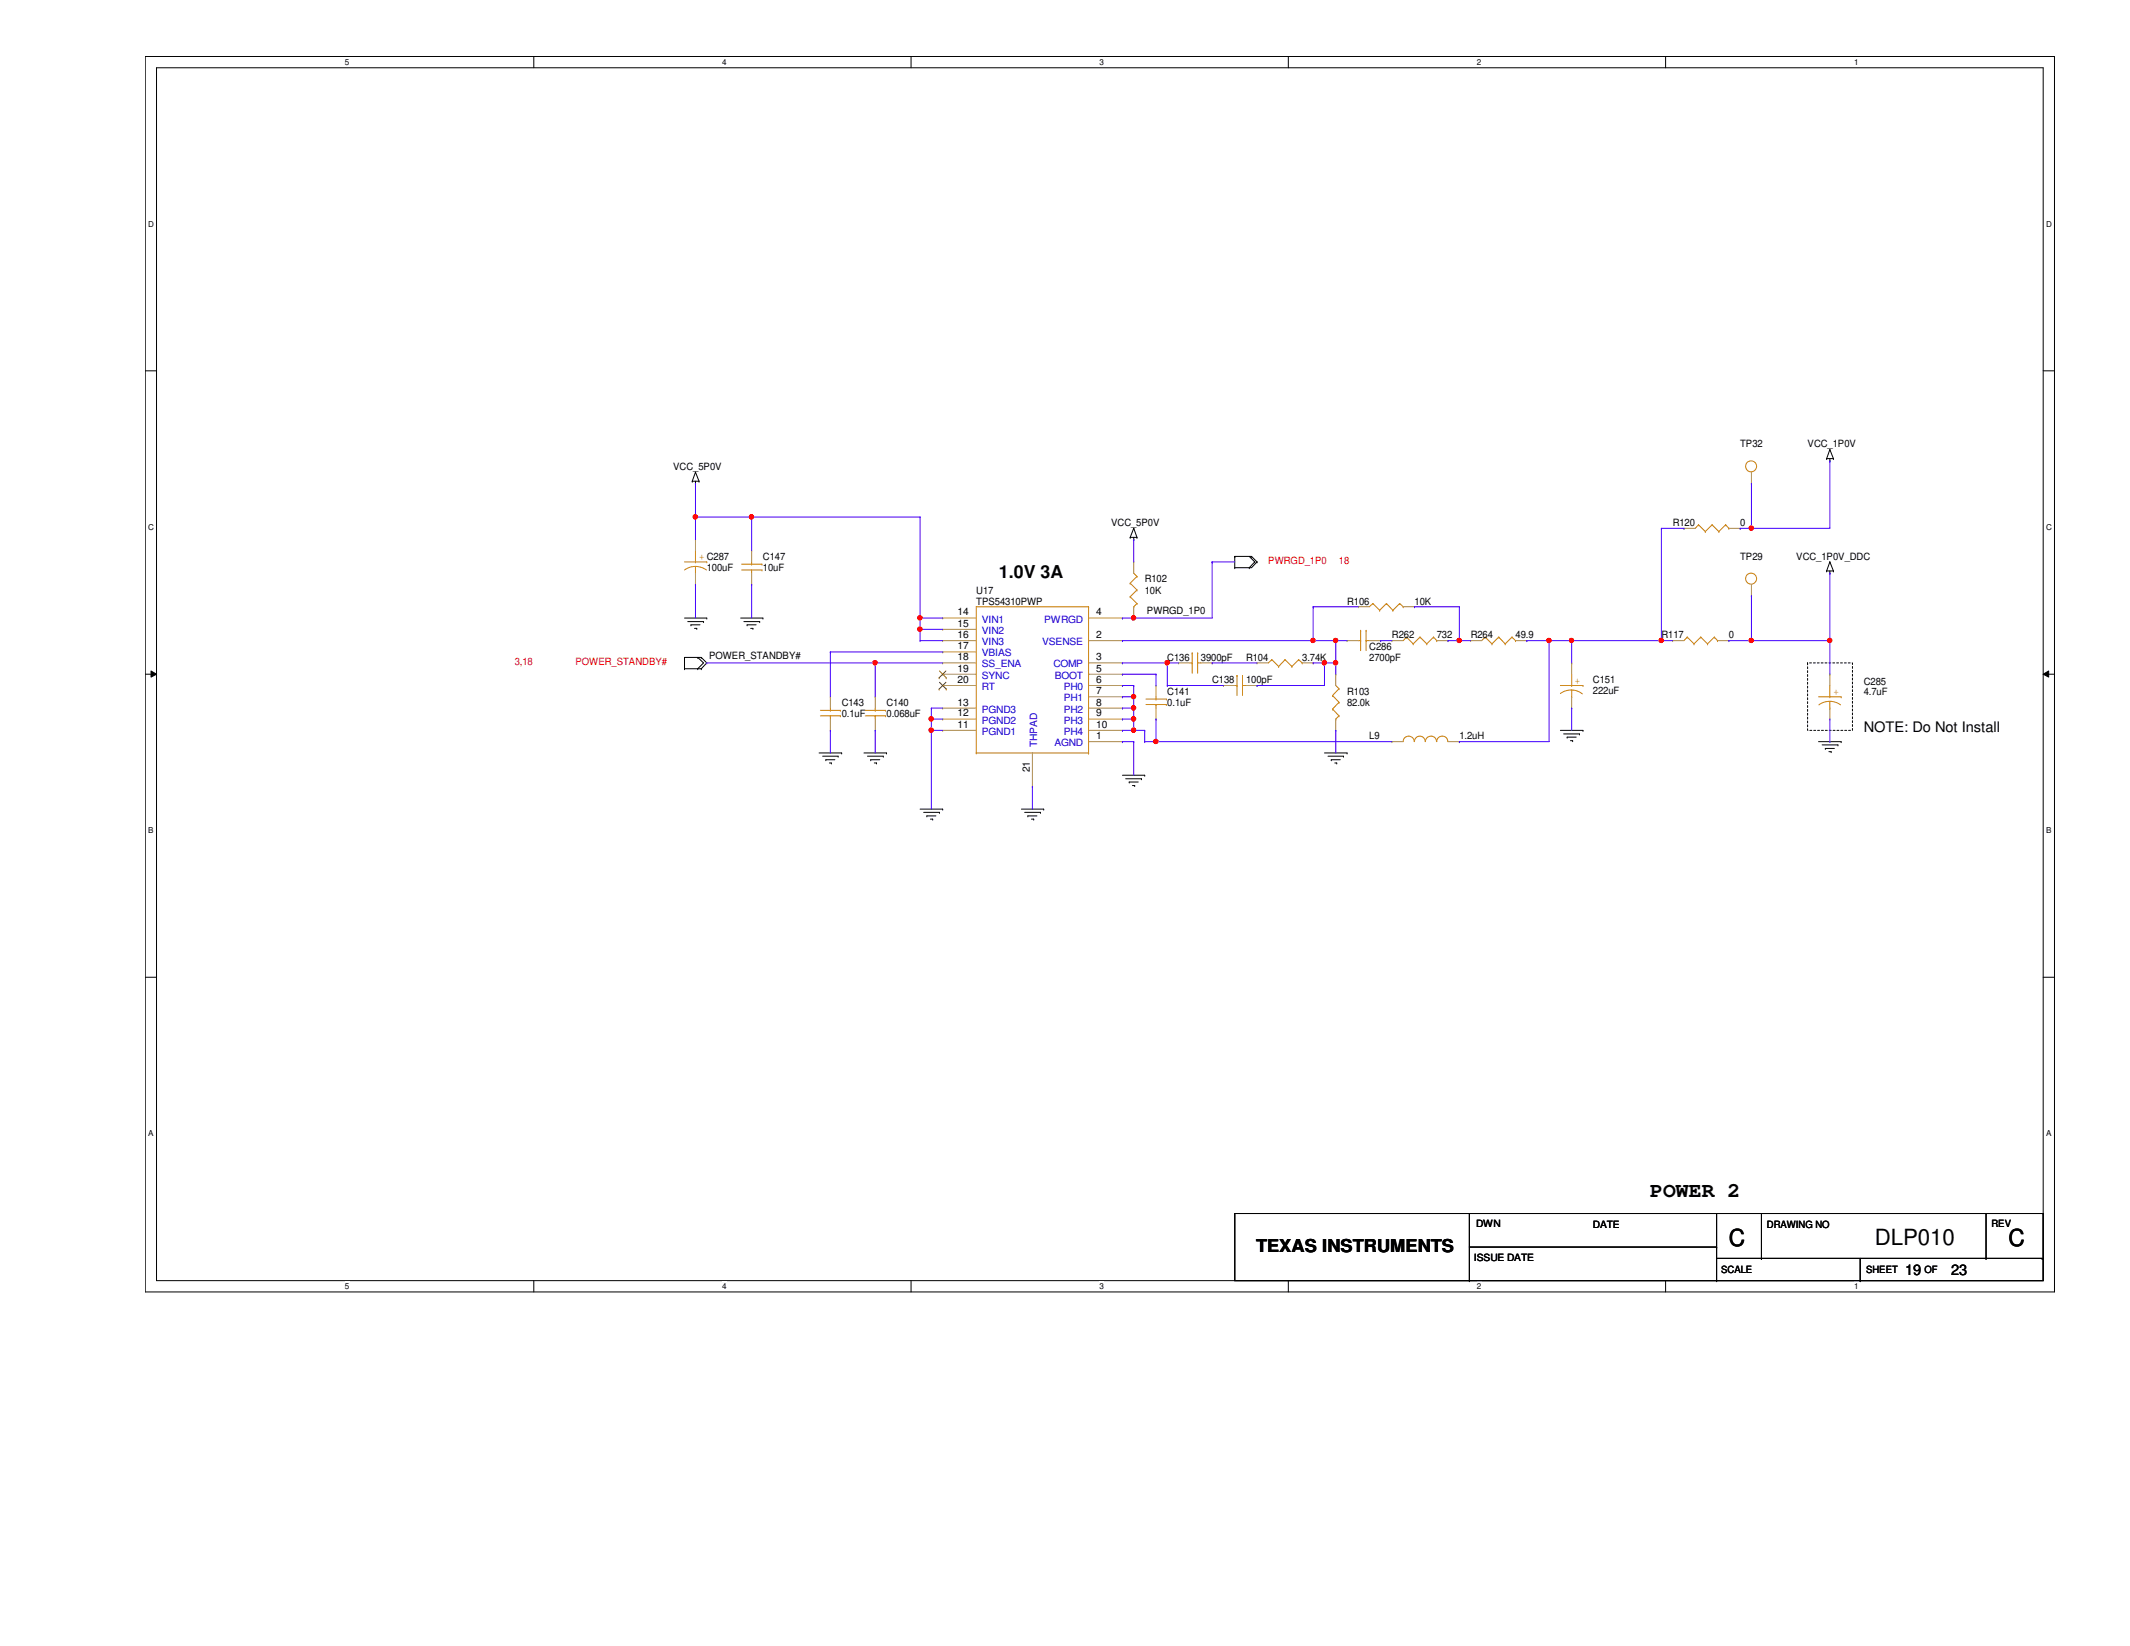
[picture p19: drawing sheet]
<svg xmlns="http://www.w3.org/2000/svg" width="279mm" height="216mm" viewBox="0 0 279 216" stroke-linecap="round" stroke-linejoin="round" font-family="sans-serif">
<defs><g id="words">
<g font-size="3.1">
<text x="226.8" y="163.4">C</text>
<text x="263.5" y="163.4">C</text>
</g>
<text font-size="2.9" x="245.9" y="163.2">DLP010</text>
<text font-size="2.8" x="216.5" y="157.1">POWER 2</text>
<g font-size="2.3">
<text x="131" y="75.9">1.0V 3A</text>
<text x="164.8" y="164.3">TEXAS INSTRUMENTS</text>
</g>
<g font-size="1.9">
<text x="244.5" y="96">NOTE: Do Not Install</text>
<text x="249.9" y="167.2">19</text>
<text x="255.9" y="167.2">23</text>
</g>
<g font-size="1.3">
<text x="228.3" y="58.7">TP32</text>
<text x="237.1" y="58.7">VCC_1P0V</text>
<text x="88.3" y="61.6">VCC_5P0V</text>
<text x="145.8" y="69">VCC_5P0V</text>
<text x="219.4" y="69">R120</text>
<text x="228.3" y="69">0</text>
<text x="92.7" y="74.9">100uF</text>
<text x="100.1" y="73.4">C147</text>
<text x="100.1" y="74.9">10uF</text>
<text x="128.1" y="77.9">U17</text>
<text x="150.2" y="76.4">R102</text>
<text x="150.2" y="77.9">10K</text>
<text x="228.3" y="73.4">TP29</text>
<text x="235.6" y="73.4">VCC_1P0V_DDC</text>
<text x="125.6" y="83.7">16</text>
<text x="125.6" y="82.2">15</text>
<text x="125.6" y="80.7">14</text>
<text x="128.1" y="79.3">TPS54310PWP</text>
<text x="143.8" y="83.7">2</text>
<text x="143.8" y="80.7">4</text>
<text x="150.5" y="80.6">PWRGD_1P0</text>
<text x="176.7" y="79.3">R106</text>
<text x="182.6" y="83.7">R262</text>
<text x="185.5" y="79.3">10K</text>
<text x="188.5" y="83.7">732</text>
<text x="192.9" y="83.7">R264</text>
<text x="198.8" y="83.7">49.9</text>
<text x="217.9" y="83.7">R117</text>
<text x="226.8" y="83.7">0</text>
<text x="93" y="86.4">POWER_STANDBY#</text>
<text x="125.6" y="89.6">20</text>
<text x="125.6" y="88.1">19</text>
<text x="125.6" y="86.6">18</text>
<text x="125.6" y="85.2">17</text>
<text x="143.8" y="86.6">3</text>
<text x="143.8" y="88.1">5</text>
<text x="143.8" y="89.6">6</text>
<text x="153.1" y="86.7">C136</text>
<text x="157.5" y="86.7">3900pF</text>
<text x="159" y="89.6">C138</text>
<text x="163.4" y="89.6">100pF</text>
<text x="163.4" y="86.7">R104</text>
<text x="170.8" y="86.7">3.74K</text>
<text x="179.6" y="85.2">C286</text>
<text x="179.6" y="86.7">2700pF</text>
<text x="209" y="89.6">C151</text>
<text x="244.5" y="89.8">C285</text>
<text x="110.4" y="92.6">C143</text>
<text x="110.4" y="94.1">0.1uF</text>
<text x="116.3" y="92.6">C140</text>
<text x="116.3" y="94.1">0.068uF</text>
<text x="125.6" y="92.5">13</text>
<text x="125.6" y="94">12</text>
<text x="125.6" y="95.5">11</text>
<text x="143.8" y="91.1">7</text>
<text x="143.8" y="92.5">8</text>
<text x="143.8" y="94">9</text>
<text x="143.8" y="95.5">10</text>
<text x="153.1" y="91.1">C141</text>
<text x="153.1" y="92.6">0.1uF</text>
<text x="176.7" y="91.1">R103</text>
<text x="176.7" y="92.6">82.0k</text>
<text x="209" y="91">222uF</text>
<text x="244.5" y="91.1">4.7uF</text>
<text x="135.1" y="101.3" transform="rotate(-90 135.1 101.3)">21</text>
<text x="143.8" y="96.9">1</text>
<text x="179.6" y="97">L9</text>
<text x="191.4" y="97">1.2uH</text>
<text x="193.6" y="161">DWN</text>
<text x="209" y="161.1">DATE</text>
<text x="231.8" y="161.1">DRAWING NO</text>
<text x="261.2" y="161">REV</text>
<text x="193.3" y="165.4">ISSUE DATE</text>
<text x="225.8" y="167">SCALE</text>
<text x="244.8" y="167">SHEET</text>
<text x="252.4" y="167">OF</text>
</g>
<g font-size="1.3" fill="#cc8006">
<text x="91.7" y="73.4">+ C287</text>
<text x="206.6" y="89.7">+</text>
<text x="240.5" y="91.1">+</text>
</g>
<g font-size="1.3" fill="#f00">
<text x="166.4" y="74">PWRGD_1P0</text>
<text x="175.6" y="74">18</text>
<text x="67.5" y="87.3">3,18</text>
<text x="75.5" y="87.3">POWER_STANDBY#</text>
</g>
<g font-size="1.3" fill="#00c">
<text x="128.8" y="83.1">VIN2</text>
<text x="128.8" y="81.7">VIN1</text>
<text x="136.9" y="81.7">PWRGD</text>
<text x="128.8" y="89">SYNC</text>
<text x="128.8" y="87.5">SS_ENA</text>
<text x="128.8" y="86.1">VBIAS</text>
<text x="128.8" y="84.6">VIN3</text>
<text x="136.7" y="84.6">VSENSE</text>
<text x="138.2" y="87.5">COMP</text>
<text x="138.3" y="89">BOOT</text>
<text x="128.8" y="90.5">RT</text>
<text x="128.8" y="93.5">PGND3</text>
<text x="128.8" y="94.9">PGND2</text>
<text x="139.5" y="90.5">PH0</text>
<text x="139.5" y="92">PH1</text>
<text x="139.5" y="93.5">PH2</text>
<text x="139.5" y="94.9">PH3</text>
<text x="128.8" y="96.4">PGND1</text>
<text x="136.1" y="98" transform="rotate(-90 136.1 98)">THPAD</text>
<text x="138.3" y="97.9">AGND</text>
<text x="139.5" y="96.4">PH4</text>
</g>
<g font-size="1.1">
<text x="45.3" y="8.6">5</text>
<text x="94.7" y="8.6">4</text>
<text x="144.2" y="8.6">3</text>
<text x="193.7" y="8.6">2</text>
<text x="243.2" y="8.6">1</text>
<text x="19.4" y="29.7">D</text>
<text x="268.4" y="29.7">D</text>
<text x="19.4" y="69.5">C</text>
<text x="268.4" y="69.5">C</text>
<text x="19.4" y="109.3">B</text>
<text x="268.4" y="109.3">B</text>
<text x="19.4" y="149">A</text>
<text x="268.4" y="149">A</text>
<text x="45.3" y="169.1">5</text>
<text x="94.7" y="169.1">4</text>
<text x="144.2" y="169.1">3</text>
<text x="193.7" y="169.1">2</text>
<text x="243.2" y="169.1">1</text>
</g>
</g></defs>
<path d="M19.1 7.4h250.4v162.1h-250.4zM20.5 8.9h247.5v159.1h-247.5z" fill="none" stroke="#000" stroke-width=".13"/>
<g fill="#fff">
<path d="M45.3 7.6h.5v1.2h-.5z"/>
<path d="M45.3 168.1h.5v1.2h-.5z"/>
</g>
<path d="M70 7.4v1.5M70 168v1.5" fill="none" stroke="#000" stroke-width=".13"/>
<g fill="#fff">
<path d="M94.7 7.6h.6v1.2h-.6z"/>
<path d="M94.7 168.1h.6v1.2h-.6z"/>
</g>
<path d="M119.5 7.4v1.5M119.5 168v1.5" fill="none" stroke="#000" stroke-width=".13"/>
<g fill="#fff">
<path d="M144.2 7.6h.6v1.2h-.6z"/>
<path d="M144.2 168.1h.6v1.2h-.6z"/>
</g>
<path d="M169 7.4v1.5M169 168v1.5" fill="none" stroke="#000" stroke-width=".13"/>
<g fill="#fff">
<path d="M193.7 7.6h.6v1.2h-.6z"/>
<path d="M193.7 168.1h.6v1.2h-.6z"/>
</g>
<path d="M218.5 7.4v1.5M218.5 168v1.5" fill="none" stroke="#000" stroke-width=".13"/>
<g fill="#fff">
<path d="M243.2 7.6h.6v1.2h-.6z"/>
<path d="M243.2 168.1h.6v1.2h-.6z"/>
<path d="M19.4 28.7h.8v1.2h-.8z"/>
<path d="M268.4 28.7h.8v1.2h-.8z"/>
<path d="M19.4 68.5h.8v1.2h-.8z"/>
<path d="M268.4 68.5h.8v1.2h-.8z"/>
</g>
<path d="M19.1 48.6h1.4M268 48.6h1.5" fill="none" stroke="#000" stroke-width=".13"/>
<g fill="#fff">
<path d="M19.4 108.3h.8v1.2h-.8z"/>
<path d="M268.4 108.3h.7v1.2h-.7z"/>
</g>
<path d="M19.1 88.4h1.4M19.8 88l.7 .4-.7 .4zM268 88.4l.7-.4v.8zM268 88.4h1.5" fill="none" stroke="#000" stroke-width=".13"/>
<path d="M19.8 88l.7 .4-.7 .4zM268 88.4l.7-.4v.8z" fill="#000"/>
<g fill="#fff">
<path d="M19.4 148h.8v1.2h-.8z"/>
<path d="M268.4 148h.7v1.2h-.7z"/>
</g>
<g fill="none" stroke="#000" stroke-width=".13">
<path d="M240 59h.1M240 59l-.4 1.2M240 59l.5 1.2M90.8 63.1h.1M90.8 63.1h.9M91.2 63.4h.1M91.2 61.9h.1M91.2 63.1v.3M91.2 61.9l-.4 1.2M91.2 61.9l.5 1.2M91.7 63.1h.1M148.3 70.5h.1"/>
<path d="M148.3 70.5h.8M148.7 70.8h.1M148.7 69.3h.1M148.7 70.5v.3M148.7 69.3l-.4 1.2M148.7 69.3l.4 1.2M149.1 70.5h.1M162 74.5h.1M162 73h.1M162 73h2.2M162 73v1.5M163.9 74.5h.1"/>
<path d="M163.9 73l.7 .7M164.2 73h.1M164.2 73l.7 .7M164.6 73.7h.1M164.6 73.7l-.7 .8M164.9 73.7h.1M164.9 73.7l-.7 .8h-2.2M239.6 60.2h.1M239.6 74.9h.1M239.6 60.2h.9M239.6 74.9h.9M240 60.5h.1"/>
<path d="M240 75.2h.1M240 73.7h.1M240 60.2v.3M240 74.9v.3M240 73.7l-.4 1.2M240 73.7l.5 1.2M240.5 60.2h.1M240.5 74.9h.1M89.8 87.7h.1M89.8 86.2h.1M89.8 81.1h2.9M89.8 87.7h2.2"/>
<path d="M89.8 86.2h2.2M89.8 86.2v1.5M90.2 81.5h2.1M90.6 82h.1M90.6 82h1.2M91.1 82.4h.3M91.4 82.4h.1M91.5 87.7h.1M91.5 86.2h.1M91.5 86.2l.8 .8-.8 .7M92 87.7h.1M92 86.2h.1"/>
<path d="M92 86.2l.7 .8-.7 .7M92.3 81.5h.1M92.7 81.1h.1M97.2 81.1h2.9M97.6 81.5h2.1M98 82h.1M98 82h1.2M98.5 82.4h.3M98.8 82.4h.1M99.7 81.5h.1M100.1 81.1h.1M107.4 98.8h3"/>
<path d="M107.9 99.2h2M108.3 99.7h.1M108.3 99.7h1.2M109.9 99.2h.1M110.4 98.8h.1M113.3 98.8h3M113.8 99.2h2.1M114.2 99.7h.1M114.2 99.7h1.2M115.9 99.2h.1M116.3 98.8h.1M173.7 98.8h3"/>
<path d="M174.2 99.2h2M174.6 99.7h.1M174.6 99.7h1.2M176.2 99.2h.1M176.7 98.8h.1M204.7 95.8h2.9M205.1 96.3h2.1M205.6 96.7h.1M205.6 96.7h1.2M206 97.2h.3M206.3 97.2h.1M207.2 96.3h.1"/>
<path d="M207.6 95.8h.1M238.5 97.3h3M239 97.7h2.1M239.4 98.2h.1M239.4 98.2h1.2M239.9 98.6h.3M240.2 98.6h.1M241.1 97.7h.1M241.5 97.3h.1M108.8 100.1h.3M109.1 100.1h.1M114.7 100.1h.3"/>
<path d="M115 100.1h.1M120.7 106.1h3M121.2 106.6h2M121.6 107h.1M121.6 107h1.2M122 107.4h.3M122.3 107.4h.1M123.2 106.6h.1M123.7 106.1h.1M134 106.1h2.9M134.4 106.6h2.1M134.8 107h.1"/>
<path d="M134.8 107h1.2M135.3 107.4h.3M135.6 107.4h.1M136.5 106.6h.1M136.9 106.1h.1M147.2 101.7h3M147.7 102.1h2M148.1 102.6h.1M148.1 102.6h1.2M148.5 103h.3M148.8 103h.1M149.7 102.1h.1"/>
<path d="M150.2 101.7h.1M175.1 100.1h.2M175.3 100.1h.1M19.1 128.2h1.4M268 128.2h1.5M162 159.2h106v8.8h-106zM192.7 159.2v8.8M225.2 159.2v8.8M231.1 159.2v5.9M260.5 159.2v5.9M192.7 168h.1M192.7 163.6h32.5"/>
<path d="M225.2 163.6h.1M225.2 168h.1M225.2 165.1h42.7M231.1 165.1h.1M244 168h.1M244 165.1v2.9M260.5 165.1h.1M267.9 165.1h.1"/>
</g>
<path d="M237.1 87h5.9v8.8h-5.9z" fill="none" stroke="#000" stroke-width=".13" stroke-dasharray=".3 .3"/>
<g fill="none" stroke="#cc8006" stroke-width=".13">
<path d="M89.8 73.7h2.9M91.2 75.2h.1M91.2 73.7h.1M91.2 74.3a2.53 2.53 0 0 1 1.5 .5M91.2 74.3a2.44 2.44 0 0 0-1.4 .5M91.2 72.2v1.5M91.2 74.3v.9M92.7 73.7h.1M97.3 74.8h2.6M97.3 74h2.6M98.6 74h.1M98.6 74.8h.1"/>
<path d="M98.6 73.7v.3M98.6 74.8v.4M99.9 74.8h.1M99.9 74h.1M142.8 79.6h.1M142.8 79.6h-14.7v19.2M142.8 79.6v19.2M148.3 76.5h.1M148.3 78.3h.1M148.3 76.5l.8 .9M148.3 78.3l.8 .9M148.7 79.6h.1"/>
<path d="M148.7 75.2l.4 .4M149.1 75.6h.1M149.1 77.4h.1M149.1 79.2h.1M149.1 75.6l-.8 .9M149.1 77.4l-.8 .9M149.1 79.2l-.4 .4M180.1 79.2h.1M180.1 79.2l.9 .9M180.1 79.2l-.5 .4M181.9 79.2h.1M181.9 79.2l-.9 .9"/>
<path d="M181.9 79.2l.8 .9M183.6 79.2h.1M183.6 79.2l-.9 .9M183.6 79.2l.5 .4M184.1 79.6h.1M222.8 68.8h.1M222.8 68.8l-.4 .5M222.8 68.8l.9 .9M223.7 69.7h.1M224.6 68.8h.1M224.6 68.8l-.9 .9M224.6 68.8l.9 .9"/>
<path d="M225.5 69.7h.1M226.4 68.8h.1M226.4 68.8l-.9 .9M226.4 68.8l.4 .5M226.8 69.3h.1M107.6 93.9h2.6M107.6 93.2h2.6M108.9 93.2h.1M108.9 93.9h.1M108.9 92.9v.3M108.9 93.9v.4M110.2 93.9h.1"/>
<path d="M110.2 93.2h.1M113.5 93.9h2.7M113.5 93.2h2.7M114.8 93.2h.1M114.8 93.9h.1M114.8 92.9v.3M114.8 93.9v.4M116.2 93.9h.1M116.2 93.2h.1M128.1 98.8h.1M128.1 98.8h14.7M142.8 98.8h.1"/>
<path d="M150.3 92.4h2.7M150.3 91.7h2.7M151.6 91.7h.1M151.6 92.4h.1M151.6 91.4v.3M151.6 92.4v.5M153 92.4h.1M153 91.7h.1M156.1 87h.3M156.4 87h.1M156.4 85.6h.1M156.4 85.6v2.7"/>
<path d="M157.1 85.6h.1M157.1 87h.1M157.1 87h.4M157.1 85.6v2.7M162 89.9h.3M162.3 89.9h.1M162.3 88.6h.1M162.3 88.6v2.6M163 88.6h.1M163 89.9h.1M163 89.9h.4M163 88.6v2.6"/>
<path d="M166.8 86.5h.1M166.8 86.5l-.4 .5M166.8 86.5l.9 .9M167.7 87.4h.1M168.6 86.5h.1M168.6 86.5l-.9 .9M168.6 86.5l.9 .9M169.5 87.4h.1M170.3 86.5h.1M170.3 86.5l-.8 .9M170.3 86.5l.5 .5M170.8 87h.1"/>
<path d="M174.8 91.2h.1M174.8 93h.1M174.8 91.2l.8 .9M174.8 93l.8 .9M175.2 94.3h.1M175.2 89.9l.4 .4M175.6 90.3h.1M175.6 92.1h.1M175.6 93.9h.1M175.6 90.3l-.8 .9M175.6 92.1l-.8 .9M175.6 93.9l-.4 .4"/>
<path d="M178.2 84h.3M178.5 84h.1M178.5 82.7h.1M178.5 82.7v2.6M179.2 82.7h.1M179.2 84h.1M179.2 84h.4M179.2 82.7v2.6M181 80.1h.1M182.7 80.1h.1M184.1 97.3a.72 .72 0 0 1 .7-.7 .72 .72 0 0 1 .7 .7M184.5 83.6h.1"/>
<path d="M184.5 83.6l-.4 .4M184.5 83.6l.9 .9M185.4 84.5h.1M185.5 97.3a.7 .7 0 0 1 .7-.7 .7 .7 0 0 1 .7 .7M186.3 83.6h.1M186.3 83.6l-.9 .9M186.3 83.6l.9 .9M187 97.3a.72 .72 0 0 1 .7-.7 .72 .72 0 0 1 .7 .7M187.2 84.5h.1M188 83.6h.1M188 83.6l-.8 .9M188 83.6l.5 .4"/>
<path d="M188.5 84h.1M188.5 97.3a.72 .72 0 0 1 .7-.7 .72 .72 0 0 1 .7 .7M194.8 83.6h.1M194.8 83.6l-.4 .4M194.8 83.6l.9 .9M195.7 84.5h.1M196.6 83.6h.1M196.6 83.6l-.9 .9M196.6 83.6l.8 .9M197.4 84.5h.1M198.3 83.6h.1M198.3 83.6l-.9 .9"/>
<path d="M198.3 83.6l.5 .4M198.8 84h.1M204.7 89.9h2.9M206.2 91.4h.1M206.2 89.9h.1M206.2 90.5a2.19 2.19 0 0 1 1.4 .5M206.2 90.5h-.1a2.26 2.26 0 0 0-1.4 .5M206.2 88.4v1.5M206.2 90.5v.9M207.6 89.9h.1M221.3 83.6h.1M221.3 83.6l-.4 .4"/>
<path d="M221.3 83.6l.9 .9M222.2 84.5h.1M223.1 83.6h.1M223.1 83.6l-.9 .9M223.1 83.6l.9 .9M224 84.5h.1M224.9 83.6h.1M224.9 83.6l-.9 .9M224.9 83.6l.4 .4M225.3 84h.1M238.5 91.4h3M240 92.9h.1"/>
<path d="M240 91.4h.1M240 92a2.31 2.31 0 0 1 1.4 .5M240 92a2.34 2.34 0 0 0-1.4 .5M240 89.9v1.5M240 92v.9M241.5 91.4h.1"/>
<circle cx="229.7" cy="61.2" r=".72"/>
<circle cx="229.7" cy="75.9" r=".72"/>
</g>
<g fill="none" stroke="#a84" stroke-width=".13">
<path d="M91.2 70.8h.1M91.2 76.7h.1M91.2 70.8v1.4M91.2 75.2v1.5M98.6 72.2h.1M98.6 76.7h.1M98.6 72.2v1.5M98.6 75.2v1.5M148.7 73.7h.1M148.7 73.7v1.5M148.7 79.6v1.5M178.2 79.6h.1"/>
<path d="M178.2 79.6h1.4M184.1 79.6h1.4M185.5 79.6h.1M220.9 69.3h.1M220.9 69.3h1.5M226.8 69.3h1.5M228.3 69.3h.1M229.7 63.4h.1M229.7 78.1h.1M229.7 61.9v1.5M229.7 76.7v1.4M108.9 91.4h.1"/>
<path d="M108.9 95.8h.1M108.9 91.4v1.5M108.9 94.3v1.5M114.8 91.4h.1M114.8 95.8h.1M114.8 91.4v1.5M114.8 94.3v1.5M123.7 89.9h.1M123.7 88.4h.1M123.7 87h.1M123.7 85.5h.1M123.7 84h.1"/>
<path d="M123.7 82.5h.1M123.7 81.1h.1M123.7 92.9h.1M123.7 94.3h.1M123.7 95.8h.1M123.7 87h4.4M123.7 84h4.4M123.7 89.9h4.4M123.7 81.1h4.4M123.7 88.4h4.4M123.7 92.9h4.4M123.7 94.3h4.4"/>
<path d="M123.7 95.8h4.4M123.7 85.5h4.4M123.7 82.5h4.4M135.4 98.8v4.4M142.8 87h4.4M142.8 84h4.4M142.8 97.3h4.4M142.8 89.9h4.4M142.8 81.1h4.4M142.8 88.4h4.4M142.8 91.4h4.4M142.8 92.9h4.4"/>
<path d="M142.8 94.3h4.4M142.8 95.8h4.4M147.2 97.3h.1M147.2 84h.1M147.2 87h.1M147.2 81.1h.1M147.2 88.4h.1M147.2 89.9h.1M147.2 91.4h.1M147.2 92.9h.1M147.2 94.3h.1M147.2 95.8h.1"/>
<path d="M148.7 81.1h.1M151.6 89.9h.1M151.6 94.3h.1M151.6 89.9v1.5M151.6 92.9v1.4M154.6 87h.1M154.6 87h1.5M157.5 87h1.5M159 87h.1M160.5 89.9h.1M160.5 89.9h1.5M163.4 89.9h1.5"/>
<path d="M164.9 87h.1M164.9 89.9h.1M164.9 87h1.5M170.8 87h1.5M172.3 87h.1M175.2 88.4h.1M175.2 95.8h.1M175.2 88.4v1.5M175.2 94.3v1.5M176.7 84h.1M176.7 84h1.5M179.6 84h1.5"/>
<path d="M181.1 84h.1M182.6 84h.1M182.6 97.3h.1M182.6 84h1.5M182.6 97.3h1.5M188.5 84h1.4M189.9 84h.1M189.9 97.3h1.5M191.4 97.3h.1M192.9 84h.1M192.9 84h1.5M198.8 84h1.5"/>
<path d="M200.3 84h.1M206.2 87h.1M206.2 92.9h.1M206.2 87v1.4M206.2 91.4v1.5M219.4 84h.1M219.4 84h1.5M225.3 84h1.5M226.8 84h.1M240 88.4h.1M240 94.3h.1M240 88.4v1.5"/>
<path d="M240 92.9v1.4M135.4 103.2h.1"/>
</g>
<path d="M123.2 90.4h.1M123.2 88.9h.1M123.2 89.5l.9 .9M123.2 88l.9 .9M124.1 89.5l-.9 .9M124.1 88l-.9 .9M124.1 90.4h.1M124.1 88.9h.1" fill="none" stroke="#804000" stroke-width=".13"/>
<path d="M114.8 87h.1M114.8 87v4.4M147.2 94.3h.1M147.2 94.3h1.5M203.2 84h3M206.2 84h.1M206.2 84v3" fill="none" stroke="#4200ff" stroke-width=".13"/>
<circle cx="114.8" cy="86.9" r=".29" fill="#f00"/>
<circle cx="114.8" cy="86.9" r=".29" fill="none" stroke="#f00" stroke-width=".13"/>
<path d="M120.7 84h.1M120.7 84h3M175.2 84h.1M175.2 84h1.5M206.2 84h.1M206.2 84h11.7" fill="none" stroke="#4200ff" stroke-width=".13"/>
<circle cx="217.9" cy="84" r=".29" fill="#f00"/>
<circle cx="217.9" cy="84" r=".29" fill="none" stroke="#f00" stroke-width=".13"/>
<circle cx="206.1" cy="84" r=".29" fill="#f00"/>
<circle cx="206.1" cy="84" r=".29" fill="none" stroke="#f00" stroke-width=".13"/>
<path d="M91.2 67.8h.1M91.2 67.8h7.4M91.2 67.8v3M229.7 63.4h.1M229.7 63.4v5.9M122.2 92.9h.1M122.2 92.9v1.4M200.3 84h.1M200.3 84h2.9M135.4 103.2h.1M135.4 103.2v2.9" fill="none" stroke="#4200ff" stroke-width=".13"/>
<circle cx="91.2" cy="67.8" r=".29" fill="#f00"/>
<circle cx="91.2" cy="67.8" r=".29" fill="none" stroke="#f00" stroke-width=".13"/>
<path d="M91.2 76.7h.1M91.2 63.4h.1M91.2 63.4v4.4M91.2 76.7v4.4M98.6 76.7h.1M98.6 67.8h.1M98.6 67.8v4.4M98.6 76.7v4.4M203.2 84h.1M203.2 84v13.3" fill="none" stroke="#4200ff" stroke-width=".13"/>
<circle cx="203.2" cy="84" r=".29" fill="#f00"/>
<circle cx="203.2" cy="84" r=".29" fill="none" stroke="#f00" stroke-width=".13"/>
<path d="M98.6 67.8h.1M98.6 67.8h22.1M120.7 82.5h.1M120.7 82.5v1.5M147.2 92.9h.1M147.2 92.9h1.5M148.7 94.3h.1M148.7 94.3v1.5" fill="none" stroke="#4200ff" stroke-width=".13"/>
<circle cx="98.6" cy="67.8" r=".29" fill="#f00"/>
<circle cx="98.6" cy="67.8" r=".29" fill="none" stroke="#f00" stroke-width=".13"/>
<path d="M122.2 94.3h.1M122.2 94.3v1.5" fill="none" stroke="#4200ff" stroke-width=".13"/>
<circle cx="122.1" cy="94.3" r=".29" fill="#f00"/>
<circle cx="122.1" cy="94.3" r=".29" fill="none" stroke="#f00" stroke-width=".13"/>
<path d="M148.7 89.9h.1M148.7 89.9v1.5" fill="none" stroke="#4200ff" stroke-width=".13"/>
<circle cx="148.7" cy="91.4" r=".29" fill="#f00"/>
<circle cx="148.7" cy="91.4" r=".29" fill="none" stroke="#f00" stroke-width=".13"/>
<path d="M147.2 88.4h.1M147.2 88.4h4.4M151.6 88.4h.1M151.6 88.4v1.5M191.4 84h.1M191.4 84h1.5" fill="none" stroke="#4200ff" stroke-width=".13"/>
<circle cx="191.4" cy="84" r=".29" fill="#f00"/>
<circle cx="191.4" cy="84" r=".29" fill="none" stroke="#f00" stroke-width=".13"/>
<path d="M122.2 94.3h.1M122.2 95.8h.1M122.2 94.3h1.5M122.2 95.8v10.3" fill="none" stroke="#4200ff" stroke-width=".13"/>
<circle cx="122.1" cy="95.8" r=".29" fill="#f00"/>
<circle cx="122.1" cy="95.8" r=".29" fill="none" stroke="#f00" stroke-width=".13"/>
<path d="M120.7 82.5h.1M120.7 82.5h3M147.2 91.4h.1M147.2 91.4h1.5" fill="none" stroke="#4200ff" stroke-width=".13"/>
<circle cx="120.7" cy="82.5" r=".29" fill="#f00"/>
<circle cx="120.7" cy="82.5" r=".29" fill="none" stroke="#f00" stroke-width=".13"/>
<g fill="none" stroke="#4200ff" stroke-width=".13">
<path d="M185.5 79.6h.1M185.5 79.6h5.9M191.4 79.6h.1M191.4 79.6v4.4h-1.5M120.7 81.1h.1M120.7 81.1v1.4M122.2 95.8h.1M122.2 95.8h1.5M150.2 97.3h.1M150.2 97.3h32.4M151.6 94.3h.1M151.6 97.3h.1"/>
<path d="M151.6 94.3v3M189.9 84h.1"/>
</g>
<circle cx="151.6" cy="97.3" r=".29" fill="#f00"/>
<circle cx="151.6" cy="97.3" r=".29" fill="none" stroke="#f00" stroke-width=".13"/>
<path d="M120.7 67.8h.1M120.7 67.8v13.3M114.8 87h.1M114.8 87h8.9M120.7 81.1h.1M120.7 81.1h3M148.7 81.1h.1M148.7 81.1h10.3" fill="none" stroke="#4200ff" stroke-width=".13"/>
<circle cx="120.7" cy="81" r=".29" fill="#f00"/>
<circle cx="120.7" cy="81" r=".29" fill="none" stroke="#f00" stroke-width=".13"/>
<g fill="none" stroke="#4200ff" stroke-width=".13">
<path d="M172.3 79.6h.1M172.3 79.6h5.9M229.7 69.3h.1M229.7 69.3h10.3M114.8 95.8h.1M114.8 95.8v3M147.2 89.9h.1M147.2 89.9h1.5M148.7 91.4h.1M148.7 91.4v1.5M175.2 95.8h.1M175.2 95.8v3"/>
<path d="M206.2 92.9h.1M206.2 92.9v2.9"/>
</g>
<circle cx="229.7" cy="69.3" r=".29" fill="#f00"/>
<circle cx="229.7" cy="69.3" r=".29" fill="none" stroke="#f00" stroke-width=".13"/>
<g fill="none" stroke="#4200ff" stroke-width=".13">
<path d="M240 60.5h.1M240 60.5v8.8M92.7 87h.1M92.7 87h22.1M108.9 85.5h.1M108.9 95.8h.1M108.9 85.5h14.8M108.9 85.5v5.9M108.9 95.8v3M122.2 92.9h.1M122.2 92.9h1.5M147.2 84h.1"/>
<path d="M147.2 84h25.1M148.7 95.8h.1M148.7 95.8h1.5M150.2 95.8h.1M150.2 95.8v1.5M191.4 97.3h.1M191.4 97.3h11.8"/>
</g>
<circle cx="172.2" cy="84" r=".29" fill="#f00"/>
<circle cx="172.2" cy="84" r=".29" fill="none" stroke="#f00" stroke-width=".13"/>
<path d="M172.3 79.6h.1M172.3 79.6v4.4M175.2 87h.1M175.2 87v1.4M181.1 84h.1M181.1 84h1.5" fill="none" stroke="#4200ff" stroke-width=".13"/>
<circle cx="175.2" cy="86.9" r=".29" fill="#f00"/>
<circle cx="175.2" cy="86.9" r=".29" fill="none" stroke="#f00" stroke-width=".13"/>
<path d="M172.3 84h.1M172.3 84h2.9" fill="none" stroke="#4200ff" stroke-width=".13"/>
<circle cx="175.2" cy="84" r=".29" fill="#f00"/>
<circle cx="175.2" cy="84" r=".29" fill="none" stroke="#f00" stroke-width=".13"/>
<path d="M153.1 87h.1M153.1 87h1.5M159 87h.1M159 87h5.9M164.9 89.9h.1M173.7 87h.1M173.7 87v2.9h-8.8M175.2 84h.1M175.2 84v3" fill="none" stroke="#4200ff" stroke-width=".13"/>
<circle cx="173.7" cy="86.9" r=".29" fill="#f00"/>
<circle cx="173.7" cy="86.9" r=".29" fill="none" stroke="#f00" stroke-width=".13"/>
<path d="M153.1 89.9h.1M153.1 87h.1M153.1 89.9h7.4M153.1 87v2.9M172.3 87h.1M172.3 87h1.4" fill="none" stroke="#4200ff" stroke-width=".13"/>
<circle cx="153.1" cy="86.9" r=".29" fill="#f00"/>
<circle cx="153.1" cy="86.9" r=".29" fill="none" stroke="#f00" stroke-width=".13"/>
<path d="M228.3 69.3h.1M228.3 69.3h1.4M147.2 87h.1M147.2 95.8h.1M147.2 87h5.9M147.2 95.8h1.5M148.7 97.3h.1M148.7 97.3v4.4M173.7 87h.1M173.7 87h1.5" fill="none" stroke="#4200ff" stroke-width=".13"/>
<circle cx="148.7" cy="95.8" r=".29" fill="#f00"/>
<circle cx="148.7" cy="95.8" r=".29" fill="none" stroke="#f00" stroke-width=".13"/>
<path d="M148.7 70.8h.1M148.7 70.8v2.9M147.2 97.3h.1M147.2 81.1h.1M147.2 97.3h1.5M147.2 81.1h1.5" fill="none" stroke="#4200ff" stroke-width=".13"/>
<circle cx="148.7" cy="81" r=".29" fill="#f00"/>
<circle cx="148.7" cy="81" r=".29" fill="none" stroke="#f00" stroke-width=".13"/>
<path d="M159 73.7h.1M159 73.7v7.4M159 73.7h3M148.7 92.9h.1M148.7 92.9v1.4" fill="none" stroke="#4200ff" stroke-width=".13"/>
<circle cx="148.7" cy="94.3" r=".29" fill="#f00"/>
<circle cx="148.7" cy="94.3" r=".29" fill="none" stroke="#f00" stroke-width=".13"/>
<circle cx="148.7" cy="92.9" r=".29" fill="#f00"/>
<circle cx="148.7" cy="92.9" r=".29" fill="none" stroke="#f00" stroke-width=".13"/>
<path d="M229.7 78.1h.1M229.7 78.1v5.9M226.8 84h.1M226.8 84h13.2M229.7 84h.1" fill="none" stroke="#4200ff" stroke-width=".13"/>
<circle cx="240" cy="84" r=".29" fill="#f00"/>
<circle cx="240" cy="84" r=".29" fill="none" stroke="#f00" stroke-width=".13"/>
<circle cx="229.7" cy="84" r=".29" fill="#f00"/>
<circle cx="229.7" cy="84" r=".29" fill="none" stroke="#f00" stroke-width=".13"/>
<path d="M217.9 69.3h.1M217.9 69.3v14.7M217.9 69.3h3M220.9 69.3h.1M240 75.2h.1M240 75.2v13.2M217.9 84h.1M217.9 84h1.5M240 84h.1M240 97.3h.1M240 94.3v3" fill="none" stroke="#4200ff" stroke-width=".13"/>
<circle cx="114.8" cy="86.9" r=".29" fill="#f00"/>
<circle cx="114.8" cy="86.9" r=".29" fill="none" stroke="#f00" stroke-width=".13"/>
<circle cx="217.9" cy="84" r=".29" fill="#f00"/>
<circle cx="217.9" cy="84" r=".29" fill="none" stroke="#f00" stroke-width=".13"/>
<circle cx="206.1" cy="84" r=".29" fill="#f00"/>
<circle cx="206.1" cy="84" r=".29" fill="none" stroke="#f00" stroke-width=".13"/>
<circle cx="91.2" cy="67.8" r=".29" fill="#f00"/>
<circle cx="91.2" cy="67.8" r=".29" fill="none" stroke="#f00" stroke-width=".13"/>
<circle cx="203.2" cy="84" r=".29" fill="#f00"/>
<circle cx="203.2" cy="84" r=".29" fill="none" stroke="#f00" stroke-width=".13"/>
<circle cx="98.6" cy="67.8" r=".29" fill="#f00"/>
<circle cx="98.6" cy="67.8" r=".29" fill="none" stroke="#f00" stroke-width=".13"/>
<circle cx="122.1" cy="94.3" r=".29" fill="#f00"/>
<circle cx="122.1" cy="94.3" r=".29" fill="none" stroke="#f00" stroke-width=".13"/>
<circle cx="148.7" cy="91.4" r=".29" fill="#f00"/>
<circle cx="148.7" cy="91.4" r=".29" fill="none" stroke="#f00" stroke-width=".13"/>
<circle cx="191.4" cy="84" r=".29" fill="#f00"/>
<circle cx="191.4" cy="84" r=".29" fill="none" stroke="#f00" stroke-width=".13"/>
<circle cx="122.1" cy="95.8" r=".29" fill="#f00"/>
<circle cx="122.1" cy="95.8" r=".29" fill="none" stroke="#f00" stroke-width=".13"/>
<circle cx="120.7" cy="82.5" r=".29" fill="#f00"/>
<circle cx="120.7" cy="82.5" r=".29" fill="none" stroke="#f00" stroke-width=".13"/>
<circle cx="151.6" cy="97.3" r=".29" fill="#f00"/>
<circle cx="151.6" cy="97.3" r=".29" fill="none" stroke="#f00" stroke-width=".13"/>
<circle cx="120.7" cy="81" r=".29" fill="#f00"/>
<circle cx="120.7" cy="81" r=".29" fill="none" stroke="#f00" stroke-width=".13"/>
<circle cx="229.7" cy="69.3" r=".29" fill="#f00"/>
<circle cx="229.7" cy="69.3" r=".29" fill="none" stroke="#f00" stroke-width=".13"/>
<circle cx="172.2" cy="84" r=".29" fill="#f00"/>
<circle cx="172.2" cy="84" r=".29" fill="none" stroke="#f00" stroke-width=".13"/>
<circle cx="175.2" cy="86.9" r=".29" fill="#f00"/>
<circle cx="175.2" cy="86.9" r=".29" fill="none" stroke="#f00" stroke-width=".13"/>
<circle cx="175.2" cy="84" r=".29" fill="#f00"/>
<circle cx="175.2" cy="84" r=".29" fill="none" stroke="#f00" stroke-width=".13"/>
<circle cx="173.7" cy="86.9" r=".29" fill="#f00"/>
<circle cx="173.7" cy="86.9" r=".29" fill="none" stroke="#f00" stroke-width=".13"/>
<circle cx="153.1" cy="86.9" r=".29" fill="#f00"/>
<circle cx="153.1" cy="86.9" r=".29" fill="none" stroke="#f00" stroke-width=".13"/>
<circle cx="148.7" cy="95.8" r=".29" fill="#f00"/>
<circle cx="148.7" cy="95.8" r=".29" fill="none" stroke="#f00" stroke-width=".13"/>
<circle cx="148.7" cy="81" r=".29" fill="#f00"/>
<circle cx="148.7" cy="81" r=".29" fill="none" stroke="#f00" stroke-width=".13"/>
<circle cx="148.7" cy="94.3" r=".29" fill="#f00"/>
<circle cx="148.7" cy="94.3" r=".29" fill="none" stroke="#f00" stroke-width=".13"/>
<circle cx="148.7" cy="92.9" r=".29" fill="#f00"/>
<circle cx="148.7" cy="92.9" r=".29" fill="none" stroke="#f00" stroke-width=".13"/>
<circle cx="240" cy="84" r=".29" fill="#f00"/>
<circle cx="240" cy="84" r=".29" fill="none" stroke="#f00" stroke-width=".13"/>
<circle cx="229.7" cy="84" r=".29" fill="#f00"/>
<circle cx="229.7" cy="84" r=".29" fill="none" stroke="#f00" stroke-width=".13"/>
<use href="#words"/>
</svg>
